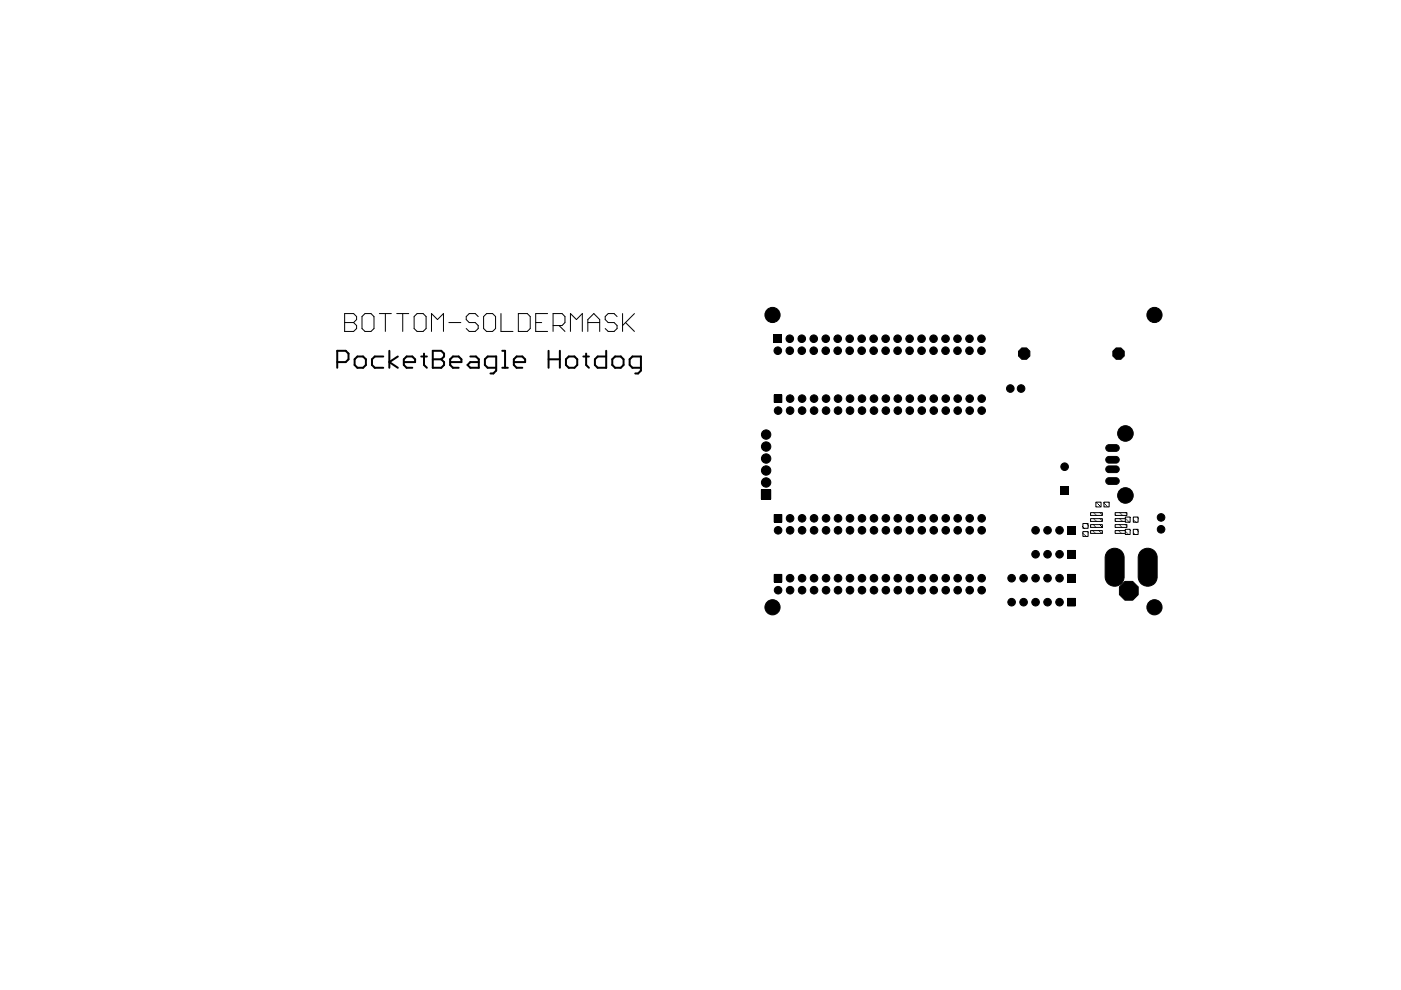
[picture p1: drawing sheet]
<svg xmlns="http://www.w3.org/2000/svg" width="297mm" height="210mm" viewBox="0 0 297 210" stroke-linecap="round" stroke-linejoin="round" font-family="sans-serif">
<g fill="#000" stroke="#000" stroke-width=".21">
<circle cx="163.8" cy="66.8" r="1.61"/>
<circle cx="164.9" cy="74.4" r=".8"/>
<circle cx="167.4" cy="71.8" r=".8"/>
<circle cx="167.4" cy="74.4" r=".8"/>
<circle cx="170" cy="71.8" r=".8"/>
<circle cx="170" cy="74.4" r=".8"/>
<circle cx="172.5" cy="74.4" r=".8"/>
<circle cx="172.5" cy="71.8" r=".8"/>
<circle cx="175.1" cy="74.4" r=".8"/>
<circle cx="175.1" cy="71.8" r=".8"/>
<circle cx="177.6" cy="71.8" r=".8"/>
<circle cx="177.6" cy="74.4" r=".8"/>
<circle cx="180.1" cy="71.8" r=".8"/>
<circle cx="180.1" cy="74.4" r=".8"/>
<circle cx="182.7" cy="71.8" r=".8"/>
<circle cx="182.7" cy="74.4" r=".8"/>
<circle cx="185.2" cy="71.8" r=".8"/>
<circle cx="185.2" cy="74.4" r=".8"/>
<circle cx="187.8" cy="71.8" r=".8"/>
<circle cx="187.8" cy="74.4" r=".8"/>
<circle cx="190.3" cy="71.8" r=".8"/>
<circle cx="190.3" cy="74.4" r=".8"/>
<circle cx="192.8" cy="71.8" r=".8"/>
<circle cx="192.8" cy="74.4" r=".8"/>
<circle cx="195.4" cy="71.8" r=".8"/>
<circle cx="195.4" cy="74.4" r=".8"/>
<circle cx="197.9" cy="71.8" r=".8"/>
<circle cx="197.9" cy="74.4" r=".8"/>
<circle cx="200.5" cy="71.8" r=".8"/>
<circle cx="200.5" cy="74.4" r=".8"/>
<circle cx="203" cy="71.8" r=".8"/>
<circle cx="203" cy="74.4" r=".8"/>
<circle cx="205.5" cy="71.8" r=".8"/>
<circle cx="205.5" cy="74.4" r=".8"/>
<circle cx="208.1" cy="71.8" r=".8"/>
<circle cx="208.1" cy="74.4" r=".8"/>
<circle cx="244.8" cy="66.8" r="1.61"/>
<circle cx="162.4" cy="94.7" r=".99"/>
<circle cx="162.4" cy="99.8" r=".99"/>
<circle cx="162.4" cy="97.2" r=".99"/>
<circle cx="162.4" cy="92.1" r=".99"/>
<circle cx="165" cy="87.1" r=".8"/>
<circle cx="167.5" cy="84.5" r=".8"/>
<circle cx="167.5" cy="87.1" r=".8"/>
<circle cx="170.1" cy="84.5" r=".8"/>
<circle cx="170.1" cy="87.1" r=".8"/>
<circle cx="172.6" cy="84.5" r=".8"/>
<circle cx="172.6" cy="87.1" r=".8"/>
<circle cx="175.1" cy="84.5" r=".8"/>
<circle cx="175.1" cy="87.1" r=".8"/>
<circle cx="177.7" cy="87.1" r=".8"/>
<circle cx="177.7" cy="84.5" r=".8"/>
<circle cx="180.2" cy="84.5" r=".8"/>
<circle cx="180.2" cy="87.1" r=".8"/>
<circle cx="182.8" cy="84.5" r=".8"/>
<circle cx="182.8" cy="87.1" r=".8"/>
<circle cx="185.3" cy="84.5" r=".8"/>
<circle cx="185.3" cy="87.1" r=".8"/>
<circle cx="187.8" cy="84.5" r=".8"/>
<circle cx="187.8" cy="87.1" r=".8"/>
<circle cx="190.4" cy="84.5" r=".8"/>
<circle cx="190.4" cy="87.1" r=".8"/>
<circle cx="192.9" cy="87.1" r=".8"/>
<circle cx="192.9" cy="84.5" r=".8"/>
<circle cx="195.4" cy="84.5" r=".8"/>
<circle cx="195.4" cy="87.1" r=".8"/>
<circle cx="198" cy="84.5" r=".8"/>
<circle cx="198" cy="87.1" r=".8"/>
<circle cx="200.5" cy="84.5" r=".8"/>
<circle cx="200.5" cy="87.1" r=".8"/>
<circle cx="203.1" cy="84.5" r=".8"/>
<circle cx="203.1" cy="87.1" r=".8"/>
<circle cx="205.6" cy="87.1" r=".8"/>
<circle cx="205.6" cy="84.5" r=".8"/>
<circle cx="208.1" cy="84.5" r=".8"/>
<circle cx="208.1" cy="87.1" r=".8"/>
<circle cx="214.2" cy="82.4" r=".8"/>
<circle cx="216.5" cy="82.4" r=".8"/>
<circle cx="225.7" cy="99" r=".8"/>
<circle cx="238.6" cy="91.9" r="1.65"/>
<circle cx="162.4" cy="102.3" r=".99"/>
<circle cx="165" cy="112.4" r=".8"/>
<circle cx="167.5" cy="109.9" r=".8"/>
<circle cx="167.5" cy="112.4" r=".8"/>
<circle cx="170.1" cy="109.9" r=".8"/>
<circle cx="170.1" cy="112.4" r=".8"/>
<circle cx="172.6" cy="109.9" r=".8"/>
<circle cx="172.6" cy="112.4" r=".8"/>
<circle cx="175.1" cy="109.9" r=".8"/>
<circle cx="175.1" cy="112.4" r=".8"/>
<circle cx="177.7" cy="112.4" r=".8"/>
<circle cx="177.7" cy="109.9" r=".8"/>
<circle cx="180.2" cy="109.9" r=".8"/>
<circle cx="180.2" cy="112.4" r=".8"/>
<circle cx="182.8" cy="109.9" r=".8"/>
<circle cx="182.8" cy="112.4" r=".8"/>
<circle cx="185.3" cy="109.9" r=".8"/>
<circle cx="185.3" cy="112.4" r=".8"/>
<circle cx="187.8" cy="109.9" r=".8"/>
<circle cx="187.8" cy="112.4" r=".8"/>
<circle cx="190.4" cy="109.9" r=".8"/>
<circle cx="190.4" cy="112.4" r=".8"/>
<circle cx="192.9" cy="109.9" r=".8"/>
<circle cx="192.9" cy="112.4" r=".8"/>
<circle cx="195.4" cy="109.9" r=".8"/>
<circle cx="195.4" cy="112.4" r=".8"/>
<circle cx="198" cy="109.9" r=".8"/>
<circle cx="198" cy="112.4" r=".8"/>
<circle cx="200.5" cy="112.4" r=".8"/>
<circle cx="200.5" cy="109.9" r=".8"/>
<circle cx="203.1" cy="112.4" r=".8"/>
<circle cx="203.1" cy="109.9" r=".8"/>
<circle cx="205.6" cy="109.9" r=".8"/>
<circle cx="205.6" cy="112.4" r=".8"/>
<circle cx="208.1" cy="109.9" r=".8"/>
<circle cx="208.1" cy="112.4" r=".8"/>
<circle cx="219.6" cy="117.5" r=".8"/>
<circle cx="219.6" cy="112.4" r=".8"/>
<circle cx="222.1" cy="112.4" r=".8"/>
<circle cx="222.1" cy="117.5" r=".8"/>
<circle cx="224.6" cy="117.5" r=".8"/>
<circle cx="224.6" cy="112.4" r=".8"/>
<circle cx="238.6" cy="105.1" r="1.65"/>
<circle cx="246.2" cy="112.2" r=".8"/>
<circle cx="246.2" cy="109.7" r=".8"/>
<circle cx="163.8" cy="128.8" r="1.61"/>
<circle cx="165" cy="125.1" r=".8"/>
<circle cx="167.5" cy="122.6" r=".8"/>
<circle cx="167.5" cy="125.1" r=".8"/>
<circle cx="170.1" cy="125.1" r=".8"/>
<circle cx="170.1" cy="122.6" r=".8"/>
<circle cx="172.6" cy="125.1" r=".8"/>
<circle cx="172.6" cy="122.6" r=".8"/>
<circle cx="175.1" cy="122.6" r=".8"/>
<circle cx="175.1" cy="125.1" r=".8"/>
<circle cx="177.7" cy="125.1" r=".8"/>
<circle cx="177.7" cy="122.6" r=".8"/>
<circle cx="180.2" cy="125.1" r=".8"/>
<circle cx="180.2" cy="122.6" r=".8"/>
<circle cx="182.8" cy="122.6" r=".8"/>
<circle cx="182.8" cy="125.1" r=".8"/>
<circle cx="185.3" cy="122.6" r=".8"/>
<circle cx="185.3" cy="125.1" r=".8"/>
<circle cx="187.8" cy="122.6" r=".8"/>
<circle cx="187.8" cy="125.1" r=".8"/>
<circle cx="190.4" cy="122.6" r=".8"/>
<circle cx="190.4" cy="125.1" r=".8"/>
<circle cx="192.9" cy="122.6" r=".8"/>
<circle cx="192.9" cy="125.1" r=".8"/>
<circle cx="195.4" cy="122.6" r=".8"/>
<circle cx="195.4" cy="125.1" r=".8"/>
<circle cx="198" cy="122.6" r=".8"/>
<circle cx="198" cy="125.1" r=".8"/>
<circle cx="200.5" cy="122.6" r=".8"/>
<circle cx="200.5" cy="125.1" r=".8"/>
<circle cx="203.1" cy="122.6" r=".8"/>
<circle cx="203.1" cy="125.1" r=".8"/>
<circle cx="205.6" cy="122.6" r=".8"/>
<circle cx="205.6" cy="125.1" r=".8"/>
<circle cx="208.1" cy="122.6" r=".8"/>
<circle cx="208.1" cy="125.1" r=".8"/>
<circle cx="214.5" cy="122.6" r=".8"/>
<circle cx="214.5" cy="127.7" r=".8"/>
<circle cx="217" cy="127.7" r=".8"/>
<circle cx="217" cy="122.6" r=".8"/>
<circle cx="219.6" cy="122.6" r=".8"/>
<circle cx="219.6" cy="127.7" r=".8"/>
<circle cx="222.1" cy="127.7" r=".8"/>
<circle cx="222.1" cy="122.6" r=".8"/>
<circle cx="224.6" cy="127.7" r=".8"/>
<circle cx="224.6" cy="122.6" r=".8"/>
<circle cx="244.8" cy="128.8" r="1.61"/>
</g>
<g fill="#000" stroke="#000" stroke-width=".21">
<path d="M164.1 71h1.6v1.6h-1.6zM164.1 83.7h1.7v1.6h-1.7zM234.6 97l.5-.2h1.6a.72 .72 0 0 1 .6 .7 .72 .72 0 0 1-.6 .7h-1.6a.71 .71 0 0 1-.5-1.2zM234.6 99.1l.5-.3h1.6a.72 .72 0 0 1 .6 .7 .72 .72 0 0 1-.6 .7h-1.6a.71 .71 0 0 1-.5-1.1zM234.6 94.6l.5-.3h1.6a.72 .72 0 0 1 .6 .7 .72 .72 0 0 1-.6 .7h-1.6a.71 .71 0 0 1-.5-1.1zM161.4 103.8h2v2h-2zM164.1 109.1h1.7v1.6h-1.7zM224.9 103.2h1.6v1.6h-1.6zM226.4 116.7h1.6v1.6h-1.6zM226.4 111.6h1.6v1.6h-1.6zM229.6 111h1.1v1h-1.1zM229.6 112.7h1.1v1h-1.1z"/>
<path d="M232.3 106.5h1.1v1h-1.1zM231.2 111.2h2.5v.6h-2.5zM231.2 112.5h2.5v.6h-2.5zM231.2 110h2.5v.6h-2.5zM231.2 108.7h2.5v.6h-2.5zM234.6 101.6l.5-.3h1.6a.72 .72 0 0 1 .6 .7 .72 .72 0 0 1-.6 .7h-1.6a.71 .71 0 0 1-.5-1.1zM234.1 106.5h1.1v1h-1.1zM234.8 117a2.03 2.03 0 0 1 2.1-.7 2.03 2.03 0 0 1 1.4 1.8v4.4a2.02 2.02 0 0 1-2 1.8 2.02 2.02 0 0 1-2-1.8v-4.4zM236.4 111.2h2.5v.6h-2.5zM236.4 112.5h2.5v.6h-2.5zM236.4 110h2.5v.6h-2.5zM236.4 108.7h2.5v.6h-2.5z"/>
<path d="M238.6 112.2h1v1.1h-1zM238.6 109.6h1v1.1h-1zM240.3 112.2h1v1.1h-1zM240.3 109.6h1v1.1h-1zM241.8 117a2.03 2.03 0 0 1 2.1-.7 2.03 2.03 0 0 1 1.4 1.8v4.4a2.02 2.02 0 0 1-2 1.8 2.02 2.02 0 0 1-2-1.8v-4.4zM164.1 121.8h1.7v1.6h-1.7zM226.4 126.9h1.6v1.6h-1.6zM226.4 121.8h1.6v1.6h-1.6z"/>
<circle cx="217.1" cy="75" r="1.31"/>
<circle cx="237.2" cy="75" r="1.31"/>
<circle cx="239.3" cy="125.3" r="2.15"/>
</g>
<g fill="none" stroke="#000" stroke-width=".42">
<path d="M71.5 76.8h1.8l.6-.6v-1.2l-.6-.6h-1.8v3.6M75.2 76.2l.6-.6h1.2l.6 .6v1.2l-.6 .6h-1.2l-.6-.6zM81.3 75.6h-1.8l-.6 .6v1.2l.6 .6h1.8M82.5 74.4v3.6M84.3 75.6l-1.8 1.2 1.8 1.2M85.6 76.8h2.4v-.6l-.6-.6h-1.2l-.6 .6v1.2l.6 .6h1.2M89.3 75.6h1.2M89.9 75v2.4l.6 .6M91.8 74.4h1.8l.5 .6v.6l-.5 .6 .5 .6v.6l-.5 .6h-1.8zM91.8 76.2h1.8M95.4 76.8h2.4v-.6l-.6-.6h-1.2l-.6 .6v1.2l.6 .6h1.2M99.7 75.6h1.2l.6 .6v1.8h-1.8l-.6-.6 .6-.6h1.8"/>
<path d="M105.2 78h-1.8l-.6-.6v-1.2l.6-.6h1.8v3l-.6 .6h-.6M106.5 74.4h.6v3.6M106.5 78h1.2M108.9 76.8h2.4v-.6l-.6-.6h-1.2l-.6 .6v1.2l.6 .6h1.2M116.3 76.2h2.4M116.3 74.4v3.6M118.7 74.4v3.6M120 76.2l.6-.6h1.2l.6 .6v1.2l-.6 .6h-1.2l-.6-.6zM123.7 75.6h1.2M124.3 75v2.4l.6 .6M128.5 74.4v3.6h-1.8l-.6-.6v-1.2l.6-.6h1.8M130.4 75.6h1.2l.6 .6v1.2l-.6 .6h-1.2l-.6-.6v-1.2z"/>
<path d="M135.9 78h-1.8l-.6-.6v-1.2l.6-.6h1.8v3l-.6 .6h-.6"/>
</g>
<g fill="none" stroke="#000" stroke-width=".21">
<path d="M73.1 66.5h1.9l.6 .6v.7l-.6 .6 .6 .6v.7l-.6 .6h-1.9zM73.1 68.4h1.9M77.4 66.5h1.3l.6 .6v2.6l-.6 .6h-1.3l-.6-.6v-2.6zM80.4 66.5h2.6M81.7 66.5v3.8M84.1 66.5h2.6M85.4 66.5v3.8M88.4 66.5h1.3l.6 .6v2.6l-.6 .6h-1.3l-.6-.6v-2.6zM91.5 70.3v-3.8l1.3 1.3 1.2-1.3v3.8M95.2 68.4h2.5M101.4 67.1l-.6-.6h-1.3l-.7 .6v.7l.7 .6h1.3l.6 .6v.7l-.6 .6h-1.3l-.7-.6M103.2 66.5h1.2l.7 .6v2.6l-.7 .6h-1.2l-.7-.6v-2.6z"/>
<path d="M106.2 66.5v3.8h2.6M109.9 66.5h1.9l.6 .6v2.6l-.6 .6h-1.9zM113.6 68.4h1.3M116.1 66.5h-2.5v3.8h2.5M117.3 69h1.9l.6-.6v-1.3l-.6-.6h-1.9v3.8M118.5 69l1.3 1.3M120.9 70.3v-3.8l1.3 1.3 1.3-1.3v3.8M124.6 68.4h2.5M124.6 70.3v-2.5l1.3-1.3 1.2 1.3v2.5M130.8 67.1l-.6-.6h-1.3l-.6 .6v.7l.6 .6h1.3l.6 .6v.7l-.6 .6h-1.3l-.6-.6M132 66.5v3.8M132.6 68.4l1.9 1.9"/>
<path d="M134.5 66.5l-2.5 2.5"/>
</g>
</svg>
